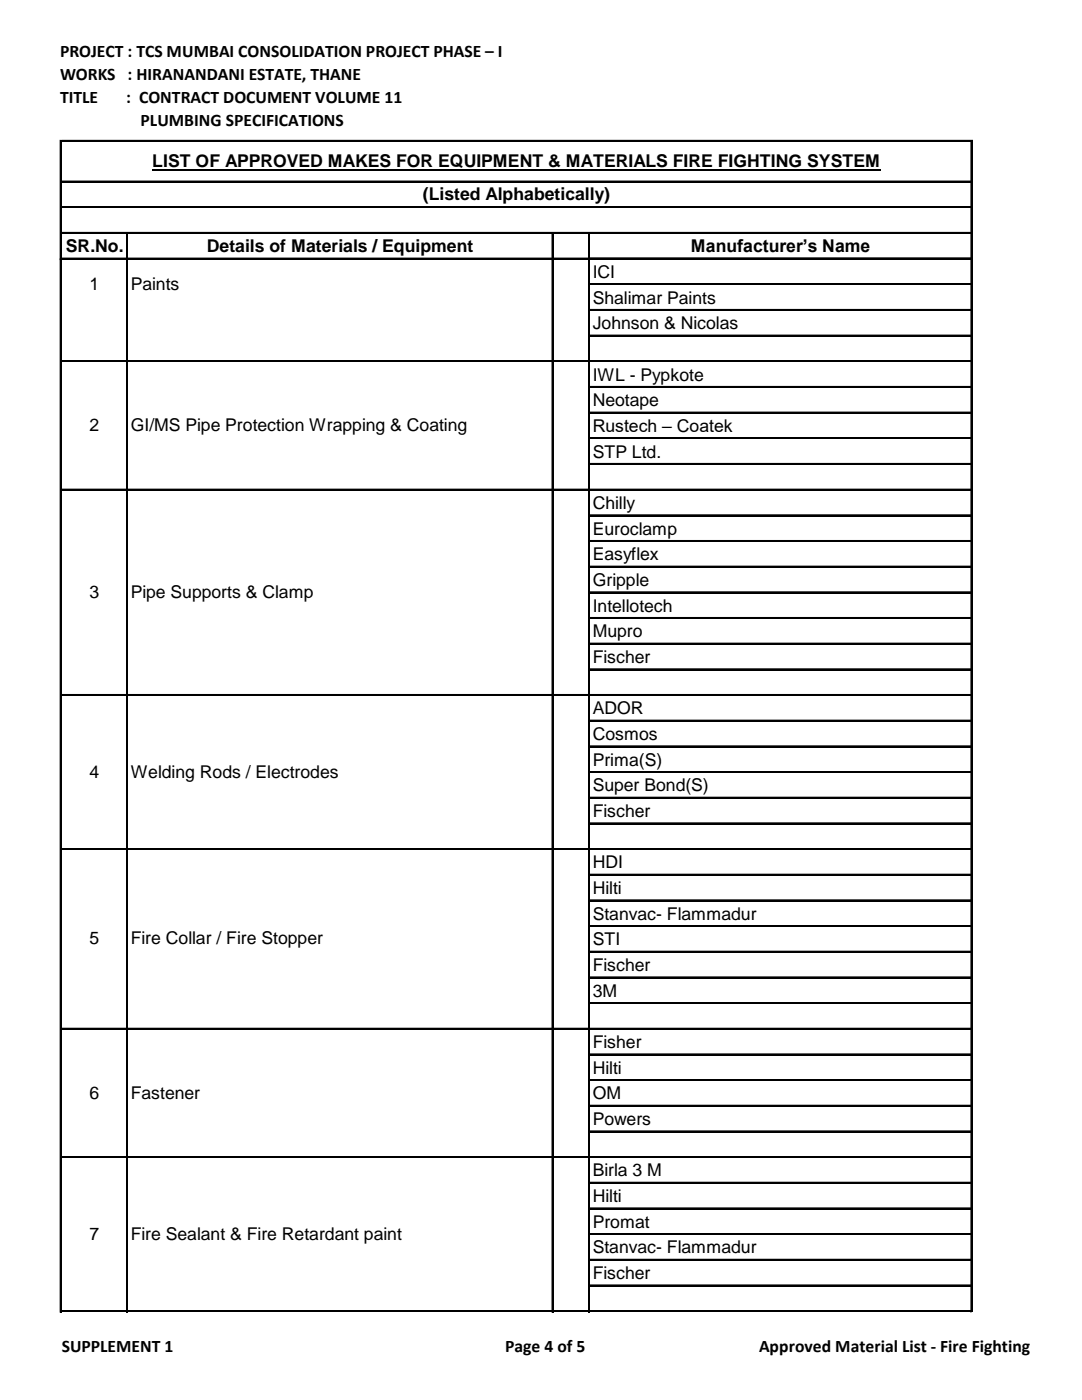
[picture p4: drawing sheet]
<svg xmlns="http://www.w3.org/2000/svg" width="216mm" height="279mm" viewBox="0 0 216 279" stroke-linecap="round" stroke-linejoin="round" font-family="sans-serif">
<defs><g id="words">
<g font-size="3.5">
<text x="12" y="11.3">PROJECT : TCS MUMBAI CONSOLIDATION PROJECT PHASE – I</text>
<text x="12" y="15.9">WORKS : HIRANANDANI ESTATE, THANE</text>
<text x="12" y="20.5">TITLE</text>
<text x="25.2" y="20.5">: CONTRACT DOCUMENT VOLUME 11</text>
<text x="28.1" y="25.1">PLUMBING SPECIFICATIONS</text>
<text x="30.4" y="33.3">LIST OF APPROVED MAKES FOR EQUIPMENT &amp; MATERIALS FIRE FIGHTING SYSTEM</text>
<text x="84.4" y="40">(Listed Alphabetically)</text>
<text x="13.2" y="50.4">SR.No.</text>
<text x="41.3" y="50.4">Details of Materials / Equipment</text>
<text x="137.9" y="50.4">Manufacturer’s Name</text>
<text x="17.9" y="57.8">1</text>
<text x="26.1" y="57.8">Paints</text>
<text x="118.3" y="55.5">ICI</text>
<text x="118.3" y="60.6">Shalimar Paints</text>
<text x="118.3" y="65.7">Johnson &amp; Nicolas</text>
<text x="118.3" y="76">IWL - Pypkote</text>
<text x="118.3" y="81.1">Neotape</text>
<text x="17.9" y="86">2</text>
<text x="26.1" y="86">GI/MS Pipe Protection Wrapping &amp; Coating</text>
<text x="118.3" y="86.2">Rustech – Coatek</text>
<text x="118.3" y="91.3">STP Ltd.</text>
<text x="118.3" y="101.6">Chilly</text>
<text x="118.3" y="106.7">Euroclamp</text>
<text x="118.3" y="111.8">Easyflex</text>
<text x="17.9" y="119.3">3</text>
<text x="26.1" y="119.3">Pipe Supports &amp; Clamp</text>
<text x="118.3" y="116.9">Gripple</text>
<text x="118.3" y="122.1">Intellotech</text>
<text x="118.3" y="127.2">Mupro</text>
<text x="118.3" y="132.3">Fischer</text>
<text x="118.3" y="142.6">ADOR</text>
<text x="118.3" y="147.7">Cosmos</text>
<text x="17.9" y="155.2">4</text>
<text x="26.1" y="155.2">Welding Rods / Electrodes</text>
<text x="118.3" y="152.8">Prima(S)</text>
<text x="118.3" y="157.9">Super Bond(S)</text>
<text x="118.3" y="163.1">Fischer</text>
<text x="118.3" y="173.3">HDI</text>
<text x="118.3" y="178.4">Hilti</text>
<text x="118.3" y="183.5">Stanvac- Flammadur</text>
<text x="17.9" y="188.5">5</text>
<text x="26.1" y="188.5">Fire Collar / Fire Stopper</text>
<text x="118.3" y="188.7">STI</text>
<text x="118.3" y="193.8">Fischer</text>
<text x="118.3" y="198.9">3M</text>
<text x="118.3" y="209.2">Fisher</text>
<text x="118.3" y="214.3">Hilti</text>
<text x="17.9" y="219.2">6</text>
<text x="26.1" y="219.2">Fastener</text>
<text x="118.3" y="219.4">OM</text>
<text x="118.3" y="224.5">Powers</text>
<text x="118.3" y="234.8">Birla 3 M</text>
<text x="118.3" y="239.9">Hilti</text>
<text x="118.3" y="245">Promat</text>
<text x="17.9" y="247.4">7</text>
<text x="26.1" y="247.4">Fire Sealant &amp; Fire Retardant paint</text>
<text x="118.3" y="250.1">Stanvac- Flammadur</text>
<text x="118.3" y="255.3">Fischer</text>
<text x="12.3" y="269.9">SUPPLEMENT 1</text>
<text x="100.8" y="269.9">Page 4 of 5</text>
<text x="151.5" y="269.9">Approved Material List - Fire Fighting</text>
</g>
</g></defs>
<path d="M30.4 33.9h145.3" fill="none" stroke="#000" stroke-width=".38"/>
<g fill="none" stroke="#000" stroke-width=".2">
<path d="M12 28v233.9M12.3 28h181.7M12.3 36.1h181.7M193.7 28.3v233.6M12.3 41.3h181.7M12.3 46.4h181.7M12.3 51.5h181.7M25.3 46.7v215.2M110.1 46.7v215.2M117.4 46.7v215.2M117.8 56.6h76.2M12.3 72h181.7"/>
<path d="M117.8 61.8h76.2M117.8 66.9h76.2M117.8 77.1h76.2M12.3 97.6h181.7M117.8 82.2h76.2M117.8 87.4h76.2M117.8 92.5h76.2M117.8 102.7h76.2M117.8 107.9h76.2M117.8 113h76.2M117.8 118.1h76.2M12.3 138.6h181.7"/>
<path d="M117.8 123.2h76.2M117.8 128.4h76.2M117.8 133.5h76.2M117.8 143.7h76.2M117.8 148.8h76.2M117.8 154h76.2M117.8 159.1h76.2M12.3 169.3h181.7M117.8 164.2h76.2M117.8 174.5h76.2M117.8 179.6h76.2M117.8 184.7h76.2"/>
<path d="M117.8 189.8h76.2M117.8 195h76.2M12.3 205.2h181.7M117.8 200.1h76.2M117.8 210.3h76.2M117.8 215.4h76.2M12.3 230.8h181.7M117.8 220.6h76.2M117.8 225.7h76.2M117.8 235.9h76.2M117.8 241.1h76.2M117.8 246.2h76.2"/>
<path d="M117.8 251.3h76.2M117.8 256.4h76.2M12.3 261.6h181.7"/>
</g>
<g fill="none" stroke="#000" stroke-width=".34">
<path d="M12.1 28v233.9M12.3 28.2h181.8M12.3 36.3h181.8M193.9 28.3v233.6M12.3 41.4h181.8M12.3 46.5h181.8M12.3 51.7h181.8M25.4 46.7v215.2M110.3 46.7v215.2M117.6 46.7v215.2M117.8 56.8h76.3M12.3 72.1h181.8"/>
<path d="M117.8 61.9h76.3M117.8 67h76.3M117.8 77.3h76.3M12.3 97.8h181.8M117.8 82.4h76.3M117.8 87.5h76.3M117.8 92.6h76.3M117.8 102.9h76.3M117.8 108h76.3M117.8 113.1h76.3M117.8 118.3h76.3M12.3 138.7h181.8"/>
<path d="M117.8 123.4h76.3M117.8 128.5h76.3M117.8 133.6h76.3M117.8 143.9h76.3M117.8 149h76.3M117.8 154.1h76.3M117.8 159.2h76.3M12.3 169.5h181.8M117.8 164.4h76.3M117.8 174.6h76.3M117.8 179.7h76.3M117.8 184.9h76.3"/>
<path d="M117.8 190h76.3M117.8 195.1h76.3M12.3 205.4h181.8M117.8 200.2h76.3M117.8 210.5h76.3M117.8 215.6h76.3M12.3 231h181.8M117.8 220.7h76.3M117.8 225.8h76.3M117.8 236.1h76.3M117.8 241.2h76.3M117.8 246.3h76.3"/>
<path d="M117.8 251.5h76.3M117.8 256.6h76.3M12.3 261.7h181.8"/>
</g>
<use href="#words"/>
</svg>
